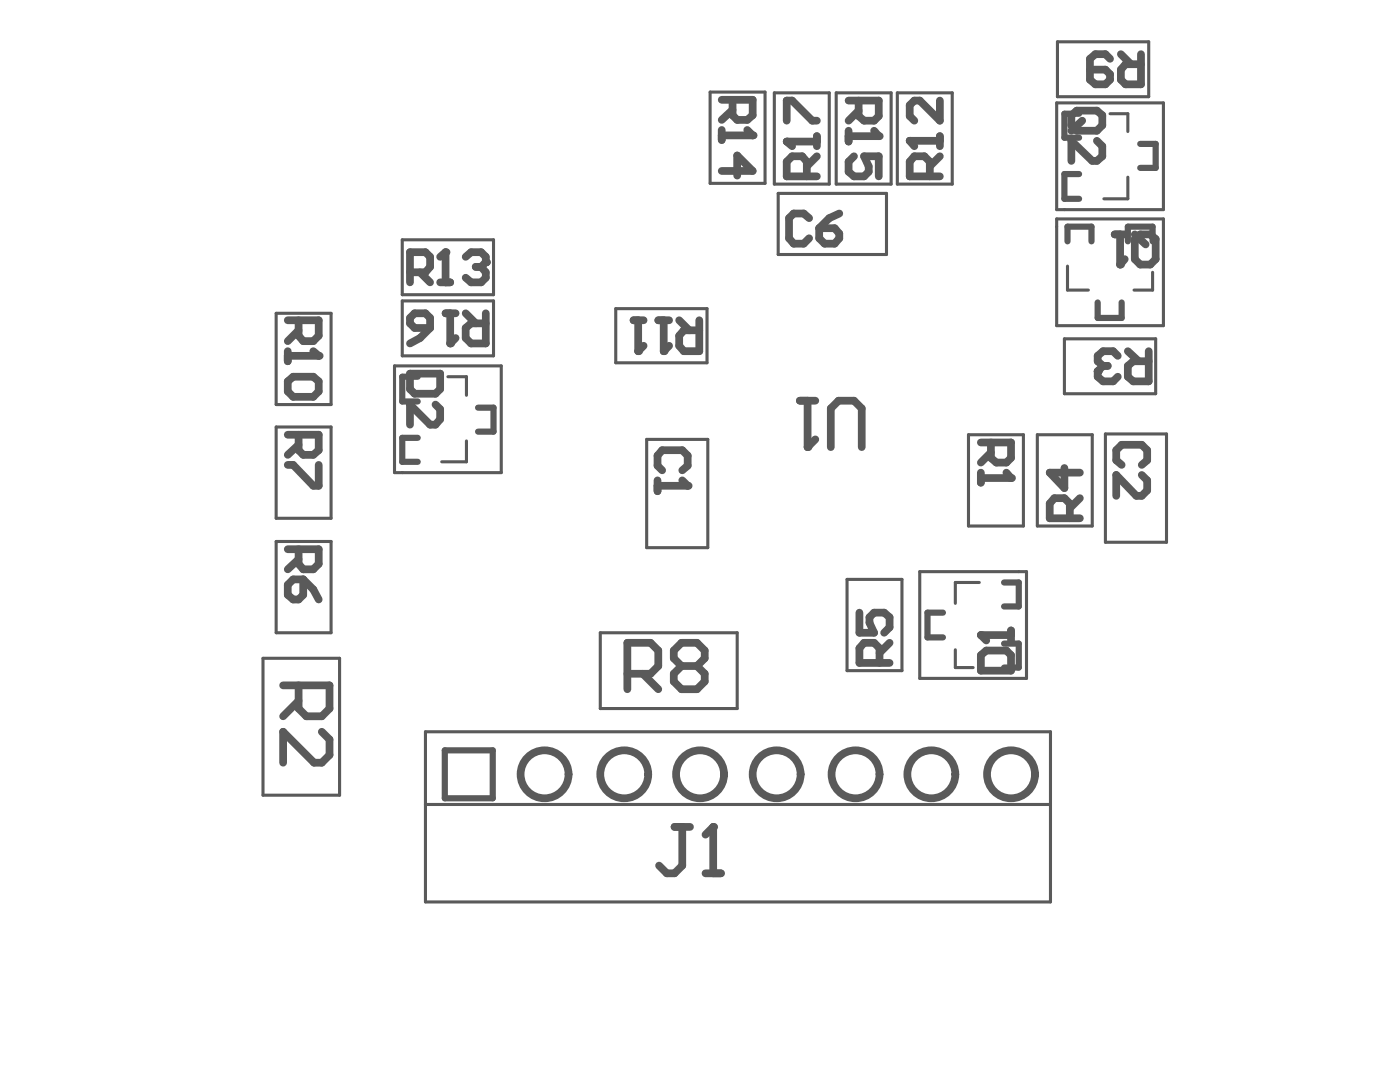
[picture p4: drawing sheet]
<svg xmlns="http://www.w3.org/2000/svg" width="279mm" height="216mm" viewBox="0 0 279 216" stroke-linecap="round" stroke-linejoin="round" font-family="sans-serif">
<g fill="none" stroke="#5a5a5a" stroke-width="1.2">
<path d="M215.4 22.7h-3v4.8h3M215.4 34.7h-3v5h3M227.6 28.7h3v4.8h-3M213 48.2v-3h4.8v3M225.1 48.2v-3h4.9v3M83.4 75.2h-3.1v4.9h3.1M219.1 60.4v3h4.7v-3M83.4 87.4h-3.1v4.7h3.1M95.4 81.3h3.1v4.8h-3.1M200.4 116.2h2.9v4.8h-2.9M188.2 122.2h-3.1v5h3.1M200.4 128.4h2.9v4.8h-2.9"/>
<path d="M88.8 149.7h9.5v9.6h-9.5z"/>
</g>
<g fill="none" stroke="#5a5a5a" stroke-width=".62">
<path d="M141.7 18.4h11v18.2h-11zM154.5 18.5h11v18.2h-11zM166.9 18.5h10.9v18.2h-10.9zM179.1 18.5h10.9v18.2h-10.9zM211 8.3h18.3v11h-18.3zM155.3 38.6h21.6v12.2h-21.6zM210.9 20.5h21.3v21.3h-21.3zM221.5 22.7h3.6v3.5M225.1 35.3v4.4h-4.8M80.3 47.9h18.2v10.9h-18.2zM210.9 43.7h21.3v21.3h-21.3zM213 53.1v4.8h4.2"/>
<path d="M230 54.3v3.6h-3.7M55.1 62.5h11v18.2h-11zM78.7 73h21.3v21.3h-21.3zM80.3 60h18.2v11h-18.2zM89.4 75.2h3.7v3.7M122.9 61.6h18.2v10.8h-18.2zM212.4 67.6h18.2v11h-18.2zM55.1 85.2h11v18.2h-11zM93.1 88v4.1h-4.9M129.1 87.7h12.2v21.6h-12.2zM193.3 86.7h10.9v18.3h-10.9zM207 86.7h11v18.3h-11z"/>
<path d="M220.6 86.6h12.2v21.6h-12.2zM55.1 108h11v18.3h-11zM169 115.6h11v18.2h-11zM183.6 114.1h21.3v21.3h-21.3zM195.4 116.2h-4.7v4.2M52.5 131.4h15.3v27.3h-15.3zM119.8 126.3h27.3v15.1h-27.3zM190.7 129.7v3.5h3.5M84.9 146h124.7v34h-124.7zM84.9 160.5h124.7"/>
</g>
<g fill="none" stroke="#5a5a5a" stroke-width="1.5">
<path d="M213.8 23l1.1-.9h4l1.1 .9v2l-1.1 1.1h-4l-1.1-1.1zM216 24.1l-2.2 2M218.9 28.1l1.1 1.1v2l-1.1 .9h-.9l-4.2-4v4M57.4 63.9h6.2v3.1l-1.1 1.1h-2l-.9-1.1v-3.1M57.4 70.1v2M57.4 71h6.2M59.6 65.9l-2.2 2.2M57.4 86.7h6.2v3.1l-1.1 1h-2l-.9-1v-3.1M57.4 92.8h1.1l4 4.1h1.1v-4.1M59.6 88.8l-2.2 2M57.4 109.6h6.2v2.9l-1.1 1.1h-2l-.9-1.1v-2.9M57.4 116.7l1.1-1.1h2v3.1l-.9 .9h-1.1l-1.1-.9z"/>
<path d="M59.6 111.6l-2.2 2M60.5 115.6l2 2 1.1 2M56.5 136.8h9.3v4.6l-1.6 1.5h-3.1l-1.5-1.5v-4.6M59.6 139.8l-3.1 3.1M64.2 146l1.6 1.6v3l-1.6 1.6h-1.5l-6.2-6.2v6.2"/>
</g>
<circle cx="63.6" cy="71" r=".77" fill="#5a5a5a"/>
<path d="M161.5 43.5l-1.1-.9h-2l-.9 .9v4l.9 1.1h2l1.1-1.1M163.5 45.5h3.1l.9 1.1v.9l-.9 1.1h-2l-1.1-1.1zM167.5 42.6l-2 .9-2 2M57.4 76.1l1.1-.9h4l1.1 .9v2l-1.1 1.1h-4l-1.1-1.1zM62.5 70.1l1.1 .9M195.8 88.3h6v3.1l-1 .9h-2l-1-.9v-3.1M195.8 94.3v2M195.8 95.4h6M197.8 90.3l-2 2" fill="none" stroke="#5a5a5a" stroke-width="1.5"/>
<circle cx="201.8" cy="95.4" r=".77" fill="#5a5a5a"/>
<g fill="none" stroke="#5a5a5a" stroke-width="1.5">
<path d="M221.5 11.7l-.9-.9h-2l-1.1 .9v4.2l1.1 .9h2l.9-.9v-1.1l-.9-.9h-3.1M223.7 10.8l2 2M227.7 10.8v6h-3.1l-.9-.9v-2l.9-1.1h3.1M159.6 80h3.1M161.2 80v9.2M165.8 89.2v-7.7l1.5-1.5h3.1l1.6 1.5v7.7M200.8 94.3l1 1.1M212.4 93.4v4l-2.9-3.1h6M215.5 99.4l-2 2M213.5 103.4v-2.9l-1.1-1.1h-2l-.9 1.1v2.9h6M171.5 122.2v4.1h2.9l-.9-2v-1.1l.9-1h2.1l1 1v2l-1 1.1M175.5 132.3v-3l-1.1-1h-2l-.9 1v3h6"/>
<path d="M177.5 128.3l-2 2"/>
</g>
<circle cx="161.2" cy="89.2" r=".77" fill="#5a5a5a"/>
<path d="M157 28.2h6M161 35.2v-2.9l-.9-1.1h-2l-1.1 1.1v2.9h6M163 31.2l-2 2M163 27.2v2M162.7 87.7l-1.5 1.5" fill="none" stroke="#5a5a5a" stroke-width="1.5"/>
<circle cx="157" cy="28.2" r=".77" fill="#5a5a5a"/>
<path d="M157 28.2l1.1 1M157 24.1v-4h1.1l4 4h.9M169.4 20.1h6v3.1l-1 .9h-2l-1-.9v-3.1M169.4 26.1v2.1M169.4 27.2h6M171.4 22.1l-2 2" fill="none" stroke="#5a5a5a" stroke-width="1.5"/>
<circle cx="175.4" cy="27.2" r=".77" fill="#5a5a5a"/>
<path d="M144 19.9h6.2v3.1l-1.1 .9h-2l-.9-.9v-3.1M144 25.9v2M144 27h6.2M146.2 21.9l-2.2 2M170.4 31.2l-1 1.1v2l1 .9h2l1-.9v-1.1l-1-2h3v4M174.4 26.1l1 1.1" fill="none" stroke="#5a5a5a" stroke-width="1.5"/>
<circle cx="150.2" cy="27" r=".77" fill="#5a5a5a"/>
<path d="M144 34.1h6.2l-3.1-3.1v4M149.1 25.9l1.1 1.1M195.8 130.7l1-.9h4l1 .9v3.1h-6zM195.8 126.7h6M201.8 125.8v2" fill="none" stroke="#5a5a5a" stroke-width="1.5"/>
<circle cx="195.8" cy="126.7" r=".77" fill="#5a5a5a"/>
<path d="M219.1 74.1v1.1l1 .9h2.1l.9-.9M225.1 70.1l2.1 2M229.3 70.1v6h-3.1l-1.1-.9v-2.2l1.1-.9h3.1M195.8 126.7l1 1.1" fill="none" stroke="#5a5a5a" stroke-width="1.5"/>
<circle cx="219.1" cy="74.1" r=".77" fill="#5a5a5a"/>
<path d="M88.9 62.5h2M89.8 62.5v6M92.9 62.5l2 2M96.9 62.5v6h-2.9l-1.1-1v-2.1l1.1-.9h2.9M220.1 73l-1 1.1M220.1 73h1M223.1 71l-.9-.9h-2.1l-1 .9v1.1l1 .9" fill="none" stroke="#5a5a5a" stroke-width="1.5"/>
<circle cx="89.8" cy="68.5" r=".77" fill="#5a5a5a"/>
<path d="M81.8 54.3h3.1l.9-1v-2.1l-.9-.9h-3.1v6M83.8 54.3l2 2M87.8 56.3h2M88.9 50.3v6M81.8 63.4l.9-.9h2.2l.9 .9v2h-3.1l-.9-.9zM85.8 65.4l-2 2.1-2 1M90.9 67.5l-1.1 1" fill="none" stroke="#5a5a5a" stroke-width="1.5"/>
<circle cx="88.9" cy="50.3" r=".77" fill="#5a5a5a"/>
<path d="M88.9 50.3l-1.1 .9M92.9 51.2l1.1-.9h2l.9 .9v1.1" fill="none" stroke="#5a5a5a" stroke-width="1.5"/>
<circle cx="96.9" cy="52.3" r=".77" fill="#5a5a5a"/>
<path d="M94.9 53.3h1.1M96 53.3l.9 1v1.1l-.9 .9h-2l-1.1-.9M96.9 52.3l-.9 1M134.6 165h3.1M136.2 165v7.7l-1.6 1.6h-1.5l-1.6-1.6M140.8 174.3h3.1M142.3 165v9.3" fill="none" stroke="#5a5a5a" stroke-width="1.5"/>
<circle cx="142.3" cy="165" r=".77" fill="#5a5a5a"/>
<path d="M131.2 95.9v2.1M131.2 96.9h6M132.1 93.8l-.9-.9v-2l.9-1.1h4.1l1 1.1v2l-1 .9M142.3 165l-1.5 1.5" fill="none" stroke="#5a5a5a" stroke-width="1.5"/>
<circle cx="137.2" cy="96.9" r=".77" fill="#5a5a5a"/>
<path d="M131.4 63.9h2.1M132.5 63.9v6.2M135.5 63.9l2.1 2M139.6 63.9v6.2h-3.1l-1-1.1v-2l1-1.1h3.1M136.2 95.9l1 1M223.8 92.8l-1-1v-2l1-1h4.1l1 1v2l-1 1M227.9 94.8l1 1.1v2l-1 1h-1.1l-4-4.1v4.1" fill="none" stroke="#5a5a5a" stroke-width="1.5"/>
<circle cx="132.5" cy="70.1" r=".77" fill="#5a5a5a"/>
<path d="M126.4 63.9h2M127.4 63.9v6.2M133.5 69l-1 1.1" fill="none" stroke="#5a5a5a" stroke-width="1.5"/>
<circle cx="127.4" cy="70.1" r=".77" fill="#5a5a5a"/>
<path d="M222.5 46.8h2M223.5 46.8v6M226.5 47.7l1.1-.9h2l1 .9v4l-1 1.1h-2l-1.1-1.1zM226.5 46.8l2.1 2M128.4 69l-1 1.1" fill="none" stroke="#5a5a5a" stroke-width="1.5"/>
<circle cx="223.5" cy="52.8" r=".77" fill="#5a5a5a"/>
<path d="M181.5 28.1h6.1M185.6 35.2v-2.9l-1.1-1.1h-2l-1 1.1v2.9h6.1M187.6 31.2l-2 2M187.6 27.2v2M224.5 51.7l-1 1.1M81.8 74.6h6v3l-.9 1h-4.2l-.9-1zM86.9 80.7l.9 1v2l-.9 1h-1.1l-4-4v4M125.2 134.4h4.6l1.6-1.5v-3.1l-1.6-1.5h-4.6v9.2M128.3 134.4l3.1 3.1M136 132.9l-1.5-1.5v-1.6l1.5-1.5h3.1l1.5 1.5v1.6l-1.5 1.5M136 132.9l-1.5 1.5v1.6l1.5 1.5h3.1l1.5-1.5v-1.6l-1.5-1.5M136 132.9h3.1" fill="none" stroke="#5a5a5a" stroke-width="1.5"/>
<circle cx="181.5" cy="28.1" r=".77" fill="#5a5a5a"/>
<g fill="none" stroke="#5a5a5a" stroke-width="1.5">
<path d="M181.5 28.1l1 1.1M187.6 20.1v4l-4-4h-1.1l-1 .9v2.2l1 .9"/>
<circle cx="108.7" cy="154.5" r="4.8"/>
<circle cx="124.6" cy="154.5" r="4.8"/>
<circle cx="139.7" cy="154.5" r="4.8"/>
<circle cx="155" cy="154.5" r="4.8"/>
<circle cx="170.7" cy="154.5" r="4.8"/>
<circle cx="185.9" cy="154.5" r="4.8"/>
<circle cx="201.8" cy="154.5" r="4.8"/>
</g>
</svg>
